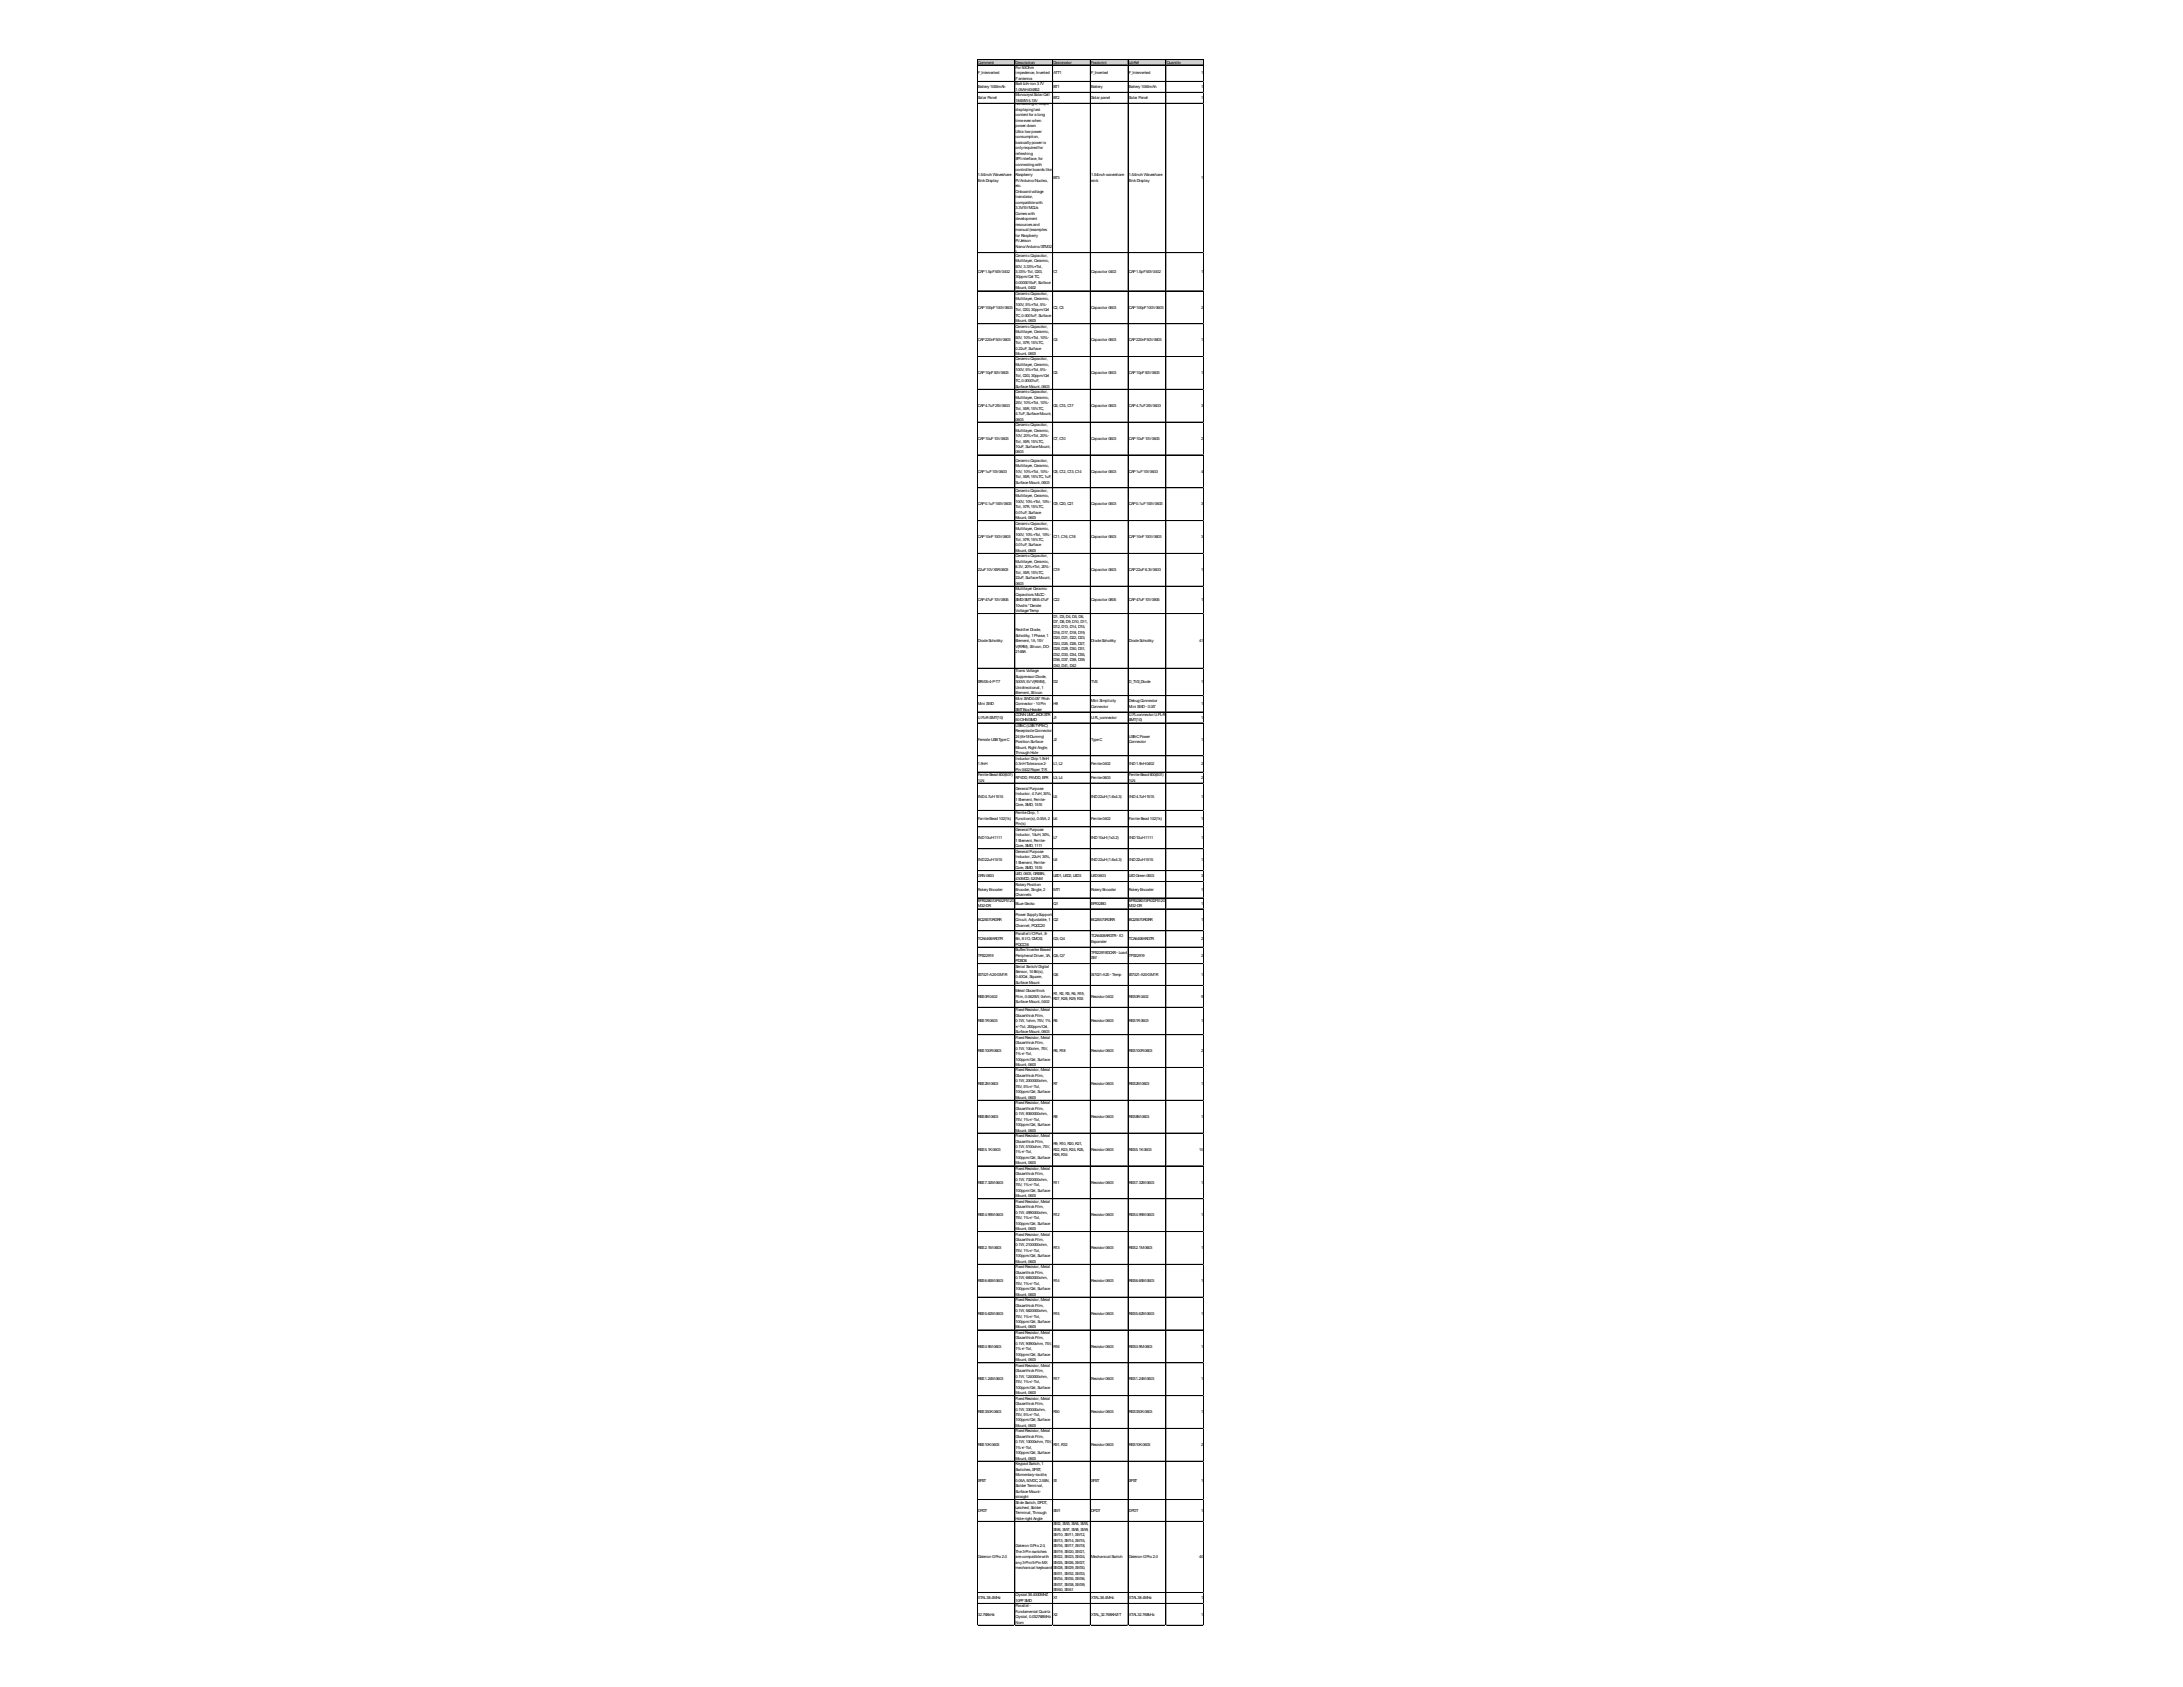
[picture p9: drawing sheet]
<svg xmlns="http://www.w3.org/2000/svg" width="279mm" height="216mm" viewBox="0 0 279 216" stroke-linecap="round" stroke-linejoin="round" font-family="sans-serif">
<defs><g id="words">
<g font-size=".5">
<text x="125.2" y="8.1">Comment</text>
<text x="125.2" y="9.5">F_Interverted</text>
<text x="125.2" y="11.3">Battery1000mAh</text>
<text x="130" y="8.1">Description</text>
<text x="130" y="8.8">For 50Ohm</text>
<text x="130" y="9.5">impedence, Inverted</text>
<text x="130" y="10.2">Fantenna</text>
<text x="130" y="10.9">Batt Lith-ion 3.7V</text>
<text x="130" y="11.6">1.05AH404852</text>
<text x="134.8" y="8.1">Designator</text>
<text x="134.8" y="9.5">ATT1</text>
<text x="134.8" y="11.3">BT1</text>
<text x="139.7" y="8.1">Footprint</text>
<text x="139.7" y="9.5">F_Inverted</text>
<text x="139.7" y="11.3">Battery</text>
<text x="144.5" y="8.1">LibRef</text>
<text x="144.5" y="9.5">F_Interverted</text>
<text x="144.5" y="11.3">Battery1000mAh</text>
<text x="149.3" y="8.1">Quantity</text>
<text x="153.7" y="9.5">1</text>
<text x="153.7" y="11.3">1</text>
<text x="125.2" y="12.7">Solar Panel</text>
<text x="130" y="12.3">Monocryst Solar Cell</text>
<text x="130" y="13">184MW4.15V</text>
<text x="130" y="13.5">No backlight, keeps</text>
<text x="130" y="14.2">displayinglast</text>
<text x="130" y="14.9">content for a long</text>
<text x="130" y="15.6">timeeven when</text>
<text x="130" y="16.3">power down</text>
<text x="130" y="17">Ultra lowpower</text>
<text x="130" y="17.7">consumption,</text>
<text x="134.8" y="12.7">BT2</text>
<text x="139.7" y="12.7">Solar panel</text>
<text x="144.5" y="12.7">Solar Panel</text>
<text x="153.7" y="12.7">1</text>
<text x="125.2" y="22.6">1.54inch Waveshare</text>
<text x="125.2" y="23.3">EinkDisplay</text>
<text x="130" y="18.4">basicallypower is</text>
<text x="130" y="19.1">onlyrequired for</text>
<text x="130" y="19.8">refreshing</text>
<text x="130" y="20.5">SPI interface, for</text>
<text x="130" y="21.2">connectingwith</text>
<text x="130" y="21.9">controller boardslike</text>
<text x="130" y="22.6">Raspberry</text>
<text x="130" y="23.3">Pi/Arduino/Nucleo,</text>
<text x="130" y="24">etc.</text>
<text x="134.8" y="22.9">BT3</text>
<text x="139.7" y="22.6">1.54inch waveshare</text>
<text x="139.7" y="23.3">eink</text>
<text x="144.5" y="22.6">1.54inch Waveshare</text>
<text x="144.5" y="23.3">EinkDisplay</text>
<text x="153.7" y="22.9">1</text>
<text x="130" y="24.7">Onboard voltage</text>
<text x="130" y="25.4">translator,</text>
<text x="130" y="26.1">compatiblewith</text>
<text x="130" y="26.8">3.3V/5VMCUs</text>
<text x="130" y="27.5">Comeswith</text>
<text x="130" y="28.2">development</text>
<text x="130" y="28.9">resourcesand</text>
<text x="130" y="29.6">manual (examples</text>
<text x="125.2" y="34.9">CAP1.5pF50V0402</text>
<text x="130" y="30.3">for Raspberry</text>
<text x="130" y="31">Pi/Jetson</text>
<text x="130" y="31.7">Nano/Arduino/STM32</text>
<text x="130" y="32.4">)</text>
<text x="130" y="32.8">CeramicCapacitor,</text>
<text x="130" y="33.5">Multilayer, Ceramic,</text>
<text x="130" y="34.2">50V, 3.33%+Tol,</text>
<text x="130" y="34.9">3.33%-Tol, C0G,</text>
<text x="130" y="35.6">30ppm/Cel TC,</text>
<text x="134.8" y="34.9">C1</text>
<text x="139.7" y="34.9">Capacitor 0402</text>
<text x="144.5" y="34.9">CAP1.5pF50V0402</text>
<text x="153.7" y="34.9">1</text>
<text x="125.2" y="39.5">CAP100pF100V0603</text>
<text x="130" y="36.3">0.0000015uF, Surface</text>
<text x="130" y="37">Mount, 0402</text>
<text x="130" y="37.7">CeramicCapacitor,</text>
<text x="130" y="38.4">Multilayer, Ceramic,</text>
<text x="130" y="39.1">100V, 5%+Tol, 5%-</text>
<text x="130" y="39.8">Tol, C0G, 30ppm/Cel</text>
<text x="130" y="40.5">TC, 0.0001uF, Surface</text>
<text x="130" y="41.2">Mount, 0603</text>
<text x="130" y="41.9">CeramicCapacitor,</text>
<text x="134.8" y="39.5">C2, C3</text>
<text x="139.7" y="39.5">Capacitor 0603</text>
<text x="144.5" y="39.5">CAP100pF100V0603</text>
<text x="153.7" y="39.5">2</text>
<text x="125.2" y="43.7">CAP220nF50V0603</text>
<text x="125.2" y="47.9">CAP10pF50V0603</text>
<text x="130" y="42.6">Multilayer, Ceramic,</text>
<text x="130" y="43.3">50V, 10%+Tol, 10%-</text>
<text x="130" y="44">Tol, X7R, 15%TC,</text>
<text x="130" y="44.7">0.22uF, Surface</text>
<text x="130" y="45.4">Mount, 0603</text>
<text x="130" y="46.1">CeramicCapacitor,</text>
<text x="130" y="46.8">Multilayer, Ceramic,</text>
<text x="130" y="47.5">100V, 5%+Tol, 5%-</text>
<text x="134.8" y="43.7">C4</text>
<text x="134.8" y="47.9">C5</text>
<text x="139.7" y="43.7">Capacitor 0603</text>
<text x="139.7" y="47.9">Capacitor 0603</text>
<text x="144.5" y="43.7">CAP220nF50V0603</text>
<text x="144.5" y="47.9">CAP10pF50V0603</text>
<text x="153.7" y="43.7">1</text>
<text x="153.7" y="47.9">1</text>
<text x="125.2" y="52.1">CAP4.7uF25V0603</text>
<text x="130" y="48.2">Tol, C0G, 30ppm/Cel</text>
<text x="130" y="48.9">TC, 0.00001uF,</text>
<text x="130" y="49.6">SurfaceMount, 0603</text>
<text x="130" y="50.3">CeramicCapacitor,</text>
<text x="130" y="51">Multilayer, Ceramic,</text>
<text x="130" y="51.7">25V, 10%+Tol, 10%-</text>
<text x="130" y="52.4">Tol, X5R, 15%TC,</text>
<text x="130" y="53.1">4.7uF, SurfaceMount,</text>
<text x="130" y="53.8">0603</text>
<text x="134.8" y="52.1">C6, C15, C17</text>
<text x="139.7" y="52.1">Capacitor 0603</text>
<text x="144.5" y="52.1">CAP4.7uF25V0603</text>
<text x="153.7" y="52.1">3</text>
<text x="125.2" y="56.3">CAP10uF10V0603</text>
<text x="130" y="54.5">CeramicCapacitor,</text>
<text x="130" y="55.2">Multilayer, Ceramic,</text>
<text x="130" y="55.9">10V, 20%+Tol, 20%-</text>
<text x="130" y="56.6">Tol, X5R, 15%TC,</text>
<text x="130" y="57.3">10uF, SurfaceMount,</text>
<text x="130" y="58">0603</text>
<text x="130" y="59.1">CeramicCapacitor,</text>
<text x="130" y="59.8">Multilayer, Ceramic,</text>
<text x="134.8" y="56.3">C7, C10</text>
<text x="139.7" y="56.3">Capacitor 0603</text>
<text x="144.5" y="56.3">CAP10uF10V0603</text>
<text x="153.7" y="56.3">2</text>
<text x="125.2" y="60.5">CAP1uF10V0603</text>
<text x="125.2" y="64.7">CAP0.1uF100V0603</text>
<text x="130" y="60.5">10V, 10%+Tol, 10%-</text>
<text x="130" y="61.2">Tol, X5R, 15%TC, 1uF,</text>
<text x="130" y="61.9">SurfaceMount, 0603</text>
<text x="130" y="62.9">CeramicCapacitor,</text>
<text x="130" y="63.6">Multilayer, Ceramic,</text>
<text x="130" y="64.3">100V, 10%+Tol, 10%-</text>
<text x="130" y="65">Tol, X7R, 15%TC,</text>
<text x="130" y="65.7">0.01uF, Surface</text>
<text x="134.8" y="60.5">C8, C12, C13, C14</text>
<text x="134.8" y="64.7">C9, C20, C21</text>
<text x="139.7" y="60.5">Capacitor 0603</text>
<text x="139.7" y="64.7">Capacitor 0603</text>
<text x="144.5" y="60.5">CAP1uF10V0603</text>
<text x="144.5" y="64.7">CAP0.1uF100V0603</text>
<text x="153.7" y="60.5">4</text>
<text x="153.7" y="64.7">3</text>
<text x="125.2" y="68.9">CAP10nF100V0603</text>
<text x="130" y="66.4">Mount, 0603</text>
<text x="130" y="67.1">CeramicCapacitor,</text>
<text x="130" y="67.8">Multilayer, Ceramic,</text>
<text x="130" y="68.5">100V, 10%+Tol, 10%-</text>
<text x="130" y="69.2">Tol, X7R, 15%TC,</text>
<text x="130" y="69.9">0.01uF, Surface</text>
<text x="130" y="70.6">Mount, 0603</text>
<text x="130" y="71.3">CeramicCapacitor,</text>
<text x="134.8" y="68.9">C11, C16, C18</text>
<text x="139.7" y="68.9">Capacitor 0603</text>
<text x="144.5" y="68.9">CAP10nF100V0603</text>
<text x="153.7" y="68.9">3</text>
<text x="125.2" y="73.1">22uF10VX5R0603</text>
<text x="125.2" y="76.9">CAP47uF10V0805</text>
<text x="130" y="72">Multilayer, Ceramic,</text>
<text x="130" y="72.7">6.3V, 20%+Tol, 20%-</text>
<text x="130" y="73.4">Tol, X5R, 15%TC,</text>
<text x="130" y="74.1">22uF, SurfaceMount,</text>
<text x="130" y="74.8">0603</text>
<text x="130" y="75.5">Multilayer Ceramic</text>
<text x="130" y="76.2">Capacitors MLCC-</text>
<text x="130" y="76.9">SMD/SMT080547uF</text>
<text x="130" y="77.6">10volts*Derate</text>
<text x="134.8" y="73.1">C19</text>
<text x="134.8" y="76.9">C22</text>
<text x="139.7" y="73.1">Capacitor 0603</text>
<text x="139.7" y="76.9">Capacitor 0805</text>
<text x="144.5" y="73.1">CAP22uF6.3V0603</text>
<text x="144.5" y="76.9">CAP47uF10V0805</text>
<text x="153.7" y="73.1">1</text>
<text x="153.7" y="76.9">1</text>
<text x="125.2" y="82.2">DiodeSchottky</text>
<text x="130" y="78.3">Voltage/Temp</text>
<text x="130" y="80.8">Rectifier Diode,</text>
<text x="130" y="81.5">Schottky, 1Phase, 1</text>
<text x="130" y="82.2">Element, 1A, 15V</text>
<text x="130" y="82.9">V(RRM), Silicon, DO-</text>
<text x="130" y="83.6">214BA</text>
<text x="134.8" y="79">D1, D3, D4, D5, D6,</text>
<text x="134.8" y="79.7">D7, D8, D9, D10, D11,</text>
<text x="134.8" y="80.4">D12, D13, D14, D15,</text>
<text x="134.8" y="81.1">D16, D17, D18, D19,</text>
<text x="134.8" y="81.8">D20, D21, D22, D23,</text>
<text x="134.8" y="82.5">D24, D25, D26, D27,</text>
<text x="134.8" y="83.2">D28, D29, D30, D31,</text>
<text x="134.8" y="83.9">D32, D33, D34, D35,</text>
<text x="139.7" y="82.2">DiodeSchottky</text>
<text x="144.5" y="82.2">DiodeSchottky</text>
<text x="153.5" y="82.2">41</text>
<text x="125.2" y="87.4">SRV05-4-P-T7</text>
<text x="130" y="86">TransVoltage</text>
<text x="130" y="86.7">Suppressor Diode,</text>
<text x="130" y="87.4">300W, 5VV(RWM),</text>
<text x="130" y="88.1">Unidirectional, 1</text>
<text x="130" y="88.8">Element, Silicon</text>
<text x="130" y="89.5">Mini SWD0.05&quot; Pitch</text>
<text x="134.8" y="84.6">D36, D37, D38, D39,</text>
<text x="134.8" y="85.3">D40, D41, D42</text>
<text x="134.8" y="87.4">D2</text>
<text x="139.7" y="87.4">TVS</text>
<text x="139.7" y="89.9">Mini Simplicity</text>
<text x="144.5" y="87.4">D_TVS_Diode</text>
<text x="144.5" y="89.9">DebugConnector</text>
<text x="153.7" y="87.4">1</text>
<text x="125.2" y="90.2">Mini SWD</text>
<text x="125.2" y="92">U.FL-R-SMT(10)</text>
<text x="125.2" y="94.8">FemaleUSBTypeC</text>
<text x="130" y="90.2">Connector - 10Pin</text>
<text x="130" y="90.9">SMTBoxHeader</text>
<text x="130" y="91.6">CONNUMCJACKSTR</text>
<text x="130" y="92.3">50OHMSMD</text>
<text x="130" y="93">USB-C(USBTYPE-C)</text>
<text x="130" y="93.7">ReceptacleConnector</text>
<text x="130" y="94.4">24(6+18Dummy)</text>
<text x="130" y="95.1">Position Surface</text>
<text x="130" y="95.8">Mount, Right Angle;</text>
<text x="134.8" y="90.2">H9</text>
<text x="134.8" y="92">J1</text>
<text x="134.8" y="94.8">J2</text>
<text x="139.7" y="90.6">Connector</text>
<text x="139.7" y="92">U.FL_connector</text>
<text x="139.7" y="94.8">TypeC</text>
<text x="144.5" y="90.6">Mini SWD- 0.05&quot;</text>
<text x="144.5" y="91.6">U.FLconnector U.FL-R-</text>
<text x="144.5" y="92.3">SMT(10)</text>
<text x="144.5" y="94.4">USB-CPower</text>
<text x="144.5" y="95.1">Connector</text>
<text x="153.7" y="90.2">1</text>
<text x="153.7" y="92">1</text>
<text x="153.7" y="94.8">1</text>
<text x="125.2" y="97.9">1.9nH</text>
<text x="125.2" y="99.3">FerriteBead 600(601)</text>
<text x="125.2" y="100">1LN</text>
<text x="130" y="96.5">Through Hole</text>
<text x="130" y="97.2">Inductor Chip 1.9nH</text>
<text x="130" y="97.9">0.3nHTolerance2-</text>
<text x="130" y="98.6">Pin 0402Paper T/R</text>
<text x="130" y="99.7">RFVDD, PAVDD, EFR</text>
<text x="130" y="101.1">General Purpose</text>
<text x="130" y="101.8">Inductor, 4.7uH, 30%,</text>
<text x="134.8" y="97.9">L1, L2</text>
<text x="134.8" y="99.7">L3, L4</text>
<text x="139.7" y="97.9">Ferrite0402</text>
<text x="139.7" y="99.7">Ferrite0603</text>
<text x="144.5" y="97.9">IND1.9nH0402</text>
<text x="144.5" y="99.3">FerriteBead 600(601)</text>
<text x="144.5" y="100">1LN</text>
<text x="153.7" y="97.9">2</text>
<text x="153.7" y="99.7">2</text>
<text x="125.2" y="102.1">IND4.7uH1515</text>
<text x="125.2" y="104.9">FarriteBead 102(1k)</text>
<text x="125.2" y="107.4">IND10uH1111</text>
<text x="130" y="102.5">1Element, Ferrite-</text>
<text x="130" y="103.2">Core, SMD, 1515</text>
<text x="130" y="104.2">FerriteChip, 1</text>
<text x="130" y="104.9">Function(s), 0.05A, 2</text>
<text x="130" y="105.6">Pin(s)</text>
<text x="130" y="106.3">General Purpose</text>
<text x="130" y="107">Inductor, 10uH, 30%,</text>
<text x="130" y="107.7">1Element, Ferrite-</text>
<text x="134.8" y="102.1">L5</text>
<text x="134.8" y="104.9">L6</text>
<text x="134.8" y="107.4">L7</text>
<text x="139.7" y="102.1">IND22uH(1.6x4.3)</text>
<text x="139.7" y="104.9">Ferrite0402</text>
<text x="139.7" y="107.4">IND10uH(1x3.2)</text>
<text x="144.5" y="102.1">IND4.7uH1515</text>
<text x="144.5" y="104.9">FarriteBead 102(1k)</text>
<text x="144.5" y="107.4">IND10uH1111</text>
<text x="153.7" y="102.1">1</text>
<text x="153.7" y="104.9">1</text>
<text x="153.7" y="107.4">1</text>
<text x="125.2" y="110.2">IND22uH1515</text>
<text x="125.2" y="112.3">GRN0603</text>
<text x="130" y="108.4">Core, SMD, 1111</text>
<text x="130" y="109.1">General Purpose</text>
<text x="130" y="109.8">Inductor, 22uH, 30%,</text>
<text x="130" y="110.5">1Element, Ferrite-</text>
<text x="130" y="111.2">Core, SMD, 1515</text>
<text x="130" y="111.9">LED, 0603, GREEN,</text>
<text x="130" y="112.6">430MCD, 520NM</text>
<text x="130" y="113.3">RotaryPosition</text>
<text x="134.8" y="110.2">L8</text>
<text x="134.8" y="112.3">LED1, LED2, LED3</text>
<text x="139.7" y="110.2">IND22uH(1.6x4.3)</text>
<text x="139.7" y="112.3">LED0603</text>
<text x="144.5" y="110.2">IND22uH1515</text>
<text x="144.5" y="112.3">LEDGreen 0603</text>
<text x="153.7" y="110.2">1</text>
<text x="153.7" y="112.3">3</text>
<text x="125.2" y="114">RoteryEncoder</text>
<text x="125.2" y="115.4">EFR32BG13P632F512G</text>
<text x="125.2" y="116.1">M32-DR</text>
<text x="125.2" y="117.9">BQ25570RGRR</text>
<text x="130" y="114">Encoder, Single, 2</text>
<text x="130" y="114.7">Channels</text>
<text x="130" y="115.8">BLueGecko</text>
<text x="130" y="117.2">Power SupplySupport</text>
<text x="130" y="117.9">Circuit, Adjustable, 1</text>
<text x="130" y="118.6">Channel, PQCC20</text>
<text x="130" y="119.6">Parallel I/OPort, 8-</text>
<text x="134.8" y="114">MT1</text>
<text x="134.8" y="115.8">Q1</text>
<text x="134.8" y="117.9">Q2</text>
<text x="139.7" y="114">RoteryEncoder</text>
<text x="139.7" y="115.8">EFR32BG</text>
<text x="139.7" y="117.9">BQ25570RGRR</text>
<text x="139.7" y="120">TCA6408ARGTR- IO</text>
<text x="144.5" y="114">RoteryEncoder</text>
<text x="144.5" y="115.4">EFR32BG13P632F512G</text>
<text x="144.5" y="116.1">M32-DR</text>
<text x="144.5" y="117.9">BQ25570RGRR</text>
<text x="153.7" y="114">1</text>
<text x="153.7" y="115.8">1</text>
<text x="153.7" y="117.9">1</text>
<text x="125.2" y="120.3">TCA6408ARGTR</text>
<text x="125.2" y="122.4">TPS22919</text>
<text x="125.2" y="124.9">SI7021-A20-GM1R</text>
<text x="130" y="120.3">Bit, 8I/O, CMOS,</text>
<text x="130" y="121">PQCC16</text>
<text x="130" y="121.7">Buffer/Inverter Based</text>
<text x="130" y="122.4">Peripheral Driver, 3A,</text>
<text x="130" y="123.1">PDSO6</text>
<text x="130" y="123.8">Serial Switch/Digital</text>
<text x="130" y="124.5">Sensor, 14Bit(s),</text>
<text x="130" y="125.2">0.40Cel, Square,</text>
<text x="130" y="125.9">SurfaceMount</text>
<text x="134.8" y="120.3">Q3, Q4</text>
<text x="134.8" y="122.4">Q5, Q7</text>
<text x="134.8" y="124.9">Q6</text>
<text x="139.7" y="120.7">Expander</text>
<text x="139.7" y="122.1">TPS22919DCKR- Load</text>
<text x="139.7" y="122.8">SW</text>
<text x="139.7" y="124.9">Si7021-A20- Temp</text>
<text x="144.5" y="120.3">TCA6408ARGTR</text>
<text x="144.5" y="122.4">TPS22919</text>
<text x="144.5" y="124.9">SI7021-A20-GM1R</text>
<text x="153.7" y="120.3">2</text>
<text x="153.7" y="122.4">2</text>
<text x="153.7" y="124.9">1</text>
<text x="125.2" y="127.7">RES0R0402</text>
<text x="125.2" y="130.8">RES1R0603</text>
<text x="130" y="127">Metal Glaze/thick</text>
<text x="130" y="127.7">Film, 0.0625W, 0ohm,</text>
<text x="130" y="128.4">SurfaceMount, 0402</text>
<text x="130" y="129.4">Fixed Resistor, Metal</text>
<text x="130" y="130.1">Glaze/thickFilm,</text>
<text x="130" y="130.8">0.1W, 1ohm, 75V, 1%</text>
<text x="130" y="131.5">+/-Tol, 200ppm/Cel,</text>
<text x="134.8" y="127.3">R1, R2, R3, R4, R19,</text>
<text x="134.8" y="128">R27, R28, R29, R33</text>
<text x="134.8" y="130.8">R5</text>
<text x="139.7" y="127.7">Resistor 0402</text>
<text x="139.7" y="130.8">Resistor 0603</text>
<text x="144.5" y="127.7">RES0R0402</text>
<text x="144.5" y="130.8">RES1R0603</text>
<text x="153.7" y="127.7">9</text>
<text x="153.7" y="130.8">1</text>
<text x="125.2" y="134.7">RES100R0603</text>
<text x="130" y="132.2">SurfaceMount, 0603</text>
<text x="130" y="132.9">Fixed Resistor, Metal</text>
<text x="130" y="133.6">Glaze/thickFilm,</text>
<text x="130" y="134.3">0.1W, 100ohm, 75V,</text>
<text x="130" y="135">1%+/-Tol,</text>
<text x="130" y="135.7">100ppm/Cel, Surface</text>
<text x="130" y="136.4">Mount, 0603</text>
<text x="130" y="137.1">Fixed Resistor, Metal</text>
<text x="130" y="137.8">Glaze/thickFilm,</text>
<text x="134.8" y="134.7">R6, R18</text>
<text x="139.7" y="134.7">Resistor 0603</text>
<text x="144.5" y="134.7">RES100R0603</text>
<text x="153.7" y="134.7">2</text>
<text x="125.2" y="138.9">RES2M0603</text>
<text x="125.2" y="143.1">RES8M0603</text>
<text x="130" y="138.5">0.1W, 2000000ohm,</text>
<text x="130" y="139.2">75V, 5%+/-Tol,</text>
<text x="130" y="139.9">100ppm/Cel, Surface</text>
<text x="130" y="140.6">Mount, 0603</text>
<text x="130" y="141.3">Fixed Resistor, Metal</text>
<text x="130" y="142">Glaze/thickFilm,</text>
<text x="130" y="142.7">0.1W, 8060000ohm,</text>
<text x="130" y="143.4">75V, 1%+/-Tol,</text>
<text x="134.8" y="138.9">R7</text>
<text x="134.8" y="143.1">R8</text>
<text x="139.7" y="138.9">Resistor 0603</text>
<text x="139.7" y="143.1">Resistor 0603</text>
<text x="144.5" y="138.9">RES2M0603</text>
<text x="144.5" y="143.1">RES8M0603</text>
<text x="153.7" y="138.9">1</text>
<text x="153.7" y="143.1">1</text>
<text x="125.2" y="147.3">RES5.1K0603</text>
<text x="130" y="144.1">100ppm/Cel, Surface</text>
<text x="130" y="144.8">Mount, 0603</text>
<text x="130" y="145.5">Fixed Resistor, Metal</text>
<text x="130" y="146.2">Glaze/thickFilm,</text>
<text x="130" y="146.9">0.1W, 5100ohm, 75V,</text>
<text x="130" y="147.6">1%+/-Tol,</text>
<text x="130" y="148.3">100ppm/Cel, Surface</text>
<text x="130" y="149">Mount, 0603</text>
<text x="130" y="149.7">Fixed Resistor, Metal</text>
<text x="134.8" y="146.6">R9, R10, R20, R21,</text>
<text x="134.8" y="147.3">R22, R23, R24, R25,</text>
<text x="134.8" y="148">R26, R34</text>
<text x="139.7" y="147.3">Resistor 0603</text>
<text x="144.5" y="147.3">RES5.1K0603</text>
<text x="153.5" y="147.3">10</text>
<text x="125.2" y="151.5">RES7.32M0603</text>
<text x="125.2" y="155.7">RES4.99M0603</text>
<text x="130" y="150.4">Glaze/thickFilm,</text>
<text x="130" y="151.1">0.1W, 7320000ohm,</text>
<text x="130" y="151.8">75V, 1%+/-Tol,</text>
<text x="130" y="152.5">100ppm/Cel, Surface</text>
<text x="130" y="153.2">Mount, 0603</text>
<text x="130" y="153.9">Fixed Resistor, Metal</text>
<text x="130" y="154.6">Glaze/thickFilm,</text>
<text x="130" y="155.3">0.1W, 4990000ohm,</text>
<text x="134.8" y="151.5">R11</text>
<text x="134.8" y="155.7">R12</text>
<text x="139.7" y="151.5">Resistor 0603</text>
<text x="139.7" y="155.7">Resistor 0603</text>
<text x="144.5" y="151.5">RES7.32M0603</text>
<text x="144.5" y="155.7">RES4.99M0603</text>
<text x="153.7" y="151.5">1</text>
<text x="153.7" y="155.7">1</text>
<text x="125.2" y="159.9">RES2.1M0603</text>
<text x="130" y="156">75V, 1%+/-Tol,</text>
<text x="130" y="156.7">100ppm/Cel, Surface</text>
<text x="130" y="157.4">Mount, 0603</text>
<text x="130" y="158.1">Fixed Resistor, Metal</text>
<text x="130" y="158.8">Glaze/thickFilm,</text>
<text x="130" y="159.5">0.1W, 2100000ohm,</text>
<text x="130" y="160.2">75V, 1%+/-Tol,</text>
<text x="130" y="160.9">100ppm/Cel, Surface</text>
<text x="130" y="161.6">Mount, 0603</text>
<text x="134.8" y="159.9">R13</text>
<text x="139.7" y="159.9">Resistor 0603</text>
<text x="144.5" y="159.9">RES2.1M0603</text>
<text x="153.7" y="159.9">1</text>
<text x="125.2" y="164.1">RES6.65M0603</text>
<text x="130" y="162.3">Fixed Resistor, Metal</text>
<text x="130" y="163">Glaze/thickFilm,</text>
<text x="130" y="163.7">0.1W, 6650000ohm,</text>
<text x="130" y="164.4">75V, 1%+/-Tol,</text>
<text x="130" y="165.1">100ppm/Cel, Surface</text>
<text x="130" y="165.8">Mount, 0603</text>
<text x="130" y="166.5">Fixed Resistor, Metal</text>
<text x="130" y="167.2">Glaze/thickFilm,</text>
<text x="130" y="167.9">0.1W, 5620000ohm,</text>
<text x="134.8" y="164.1">R14</text>
<text x="139.7" y="164.1">Resistor 0603</text>
<text x="144.5" y="164.1">RES6.65M0603</text>
<text x="153.7" y="164.1">1</text>
<text x="125.2" y="168.3">RES5.62M0603</text>
<text x="125.2" y="172.5">RES0.9M0603</text>
<text x="130" y="168.6">75V, 1%+/-Tol,</text>
<text x="130" y="169.3">100ppm/Cel, Surface</text>
<text x="130" y="170">Mount, 0603</text>
<text x="130" y="170.7">Fixed Resistor, Metal</text>
<text x="130" y="171.4">Glaze/thickFilm,</text>
<text x="130" y="172.1">0.1W, 90900ohm, 75V,</text>
<text x="130" y="172.8">1%+/-Tol,</text>
<text x="130" y="173.5">100ppm/Cel, Surface</text>
<text x="134.8" y="168.3">R15</text>
<text x="134.8" y="172.5">R16</text>
<text x="139.7" y="168.3">Resistor 0603</text>
<text x="139.7" y="172.5">Resistor 0603</text>
<text x="144.5" y="168.3">RES5.62M0603</text>
<text x="144.5" y="172.5">RES0.9M0603</text>
<text x="153.7" y="168.3">1</text>
<text x="153.7" y="172.5">1</text>
<text x="125.2" y="176.7">RES1.24M0603</text>
<text x="130" y="174.2">Mount, 0603</text>
<text x="130" y="174.9">Fixed Resistor, Metal</text>
<text x="130" y="175.6">Glaze/thickFilm,</text>
<text x="130" y="176.3">0.1W, 1240000ohm,</text>
<text x="130" y="177">75V, 1%+/-Tol,</text>
<text x="130" y="177.7">100ppm/Cel, Surface</text>
<text x="130" y="178.4">Mount, 0603</text>
<text x="130" y="179.1">Fixed Resistor, Metal</text>
<text x="130" y="179.8">Glaze/thickFilm,</text>
<text x="134.8" y="176.7">R17</text>
<text x="139.7" y="176.7">Resistor 0603</text>
<text x="144.5" y="176.7">RES1.24M0603</text>
<text x="153.7" y="176.7">1</text>
<text x="125.2" y="180.9">RES330K0603</text>
<text x="125.2" y="185.1">RES10K0603</text>
<text x="130" y="180.5">0.1W, 330000ohm,</text>
<text x="130" y="181.2">75V, 5%+/-Tol,</text>
<text x="130" y="181.9">100ppm/Cel, Surface</text>
<text x="130" y="182.6">Mount, 0603</text>
<text x="130" y="183.3">Fixed Resistor, Metal</text>
<text x="130" y="184">Glaze/thickFilm,</text>
<text x="130" y="184.7">0.1W, 10000ohm, 75V,</text>
<text x="130" y="185.4">1%+/-Tol,</text>
<text x="134.8" y="180.9">R30</text>
<text x="134.8" y="185.1">R31, R32</text>
<text x="139.7" y="180.9">Resistor 0603</text>
<text x="139.7" y="185.1">Resistor 0603</text>
<text x="144.5" y="180.9">RES330K0603</text>
<text x="144.5" y="185.1">RES10K0603</text>
<text x="153.7" y="180.9">1</text>
<text x="153.7" y="185.1">2</text>
<text x="125.2" y="189.6">SPST</text>
<text x="130" y="186.1">100ppm/Cel, Surface</text>
<text x="130" y="186.8">Mount, 0603</text>
<text x="130" y="187.5">Keypad Switch, 1</text>
<text x="130" y="188.2">Switches, SPST,</text>
<text x="130" y="188.9">Momentary-tactile,</text>
<text x="130" y="189.6">0.05A, 50VDC, 2.55N,</text>
<text x="130" y="190.3">Solder Terminal,</text>
<text x="130" y="191">SurfaceMount-</text>
<text x="130" y="191.7">straight</text>
<text x="134.8" y="189.6">S1</text>
<text x="139.7" y="189.6">SPST</text>
<text x="144.5" y="189.6">SPST</text>
<text x="153.7" y="189.6">1</text>
<text x="125.2" y="193.5">DPDT</text>
<text x="130" y="192.4">SlideSwitch, DPDT,</text>
<text x="130" y="193.1">Latched, Solder</text>
<text x="130" y="193.8">Terminal, Through</text>
<text x="130" y="194.5">Hole-right Angle</text>
<text x="134.8" y="193.5">SW1</text>
<text x="134.8" y="195.2">SW2, SW3, SW4, SW5,</text>
<text x="134.8" y="195.9">SW6, SW7, SW8, SW9,</text>
<text x="134.8" y="196.6">SW10, SW11, SW12,</text>
<text x="134.8" y="197.3">SW13, SW14, SW15,</text>
<text x="139.7" y="193.5">DPDT</text>
<text x="144.5" y="193.5">DPDT</text>
<text x="153.7" y="193.5">1</text>
<text x="125.2" y="199.4">Gateron GPro 2.0</text>
<text x="130" y="198">Gateron GPro 2.0,</text>
<text x="130" y="198.7">The3-Pin switches</text>
<text x="130" y="199.4">arecompatiblewith</text>
<text x="130" y="200.1">any3-Pin/5-Pin MX</text>
<text x="130" y="200.8">mechanical keyboard</text>
<text x="134.8" y="198">SW16, SW17, SW18,</text>
<text x="134.8" y="198.7">SW19, SW20, SW21,</text>
<text x="134.8" y="199.4">SW22, SW23, SW24,</text>
<text x="134.8" y="200.1">SW25, SW26, SW27,</text>
<text x="134.8" y="200.8">SW28, SW29, SW30,</text>
<text x="134.8" y="201.5">SW31, SW32, SW33,</text>
<text x="134.8" y="202.2">SW34, SW35, SW36,</text>
<text x="134.8" y="202.9">SW37, SW38, SW39,</text>
<text x="134.8" y="203.6">SW40, SW41</text>
<text x="139.7" y="199.4">Mechanical Switch</text>
<text x="144.5" y="199.4">Gateron GPro 2.0</text>
<text x="153.5" y="199.4">40</text>
<text x="125.2" y="204.7">XTAL38.4MHz</text>
<text x="125.2" y="206.8">32.768kHz</text>
<text x="130" y="204.3">Crystal 38.4000MHZ</text>
<text x="130" y="205">10PFSMD</text>
<text x="130" y="205.7">Parallel -</text>
<text x="130" y="206.4">Fundamental Quartz</text>
<text x="130" y="207.1">Crystal, 0.032768MHz</text>
<text x="130" y="207.8">Nom</text>
<text x="134.8" y="204.7">X1</text>
<text x="134.8" y="206.8">X2</text>
<text x="139.7" y="204.7">XTAL38.4MHz</text>
<text x="139.7" y="206.8">XTAL_32.768KHZ-T</text>
<text x="144.5" y="204.7">XTAL38.4MHz</text>
<text x="144.5" y="206.8">XTAL32.768kHz</text>
<text x="153.7" y="204.7">1</text>
<text x="153.7" y="206.8">1</text>
</g>
</g></defs>
<path d="M125.1 7.6h29v.8h-29z" fill="#d3d3d3"/>
<g fill="none" stroke="#000" stroke-width=".13">
<path d="M125.1 7.6v200.4M125.1 7.6h29M125.1 8.3h29M125.1 10.4h29M125.1 11.8h29M125.1 13.2h29M129.9 7.7v200.3M134.7 7.7v200.3M139.6 7.7v200.3M144.4 7.7v200.3M149.2 7.7v200.3M154 7.7v200.3"/>
<path d="M154.1 7.7v200.3M154.1 7.6h-29v200.4M125.1 32.3h29M125.1 37.2h29M125.1 41.4h29M125.1 45.6h29M125.1 49.8h29M125.1 54h29M125.1 58.2h29M125.1 62.4h29M125.1 66.6h29M125.1 70.8h29"/>
<path d="M125.1 75h29M125.1 78.5h29M125.1 85.5h29M125.1 89h29M125.1 91.1h29M125.1 92.5h29M125.1 96.7h29M125.1 98.8h29M125.1 100.2h29M125.1 103.7h29M125.1 105.8h29M125.1 108.6h29"/>
<path d="M125.1 111.4h29M125.1 112.8h29M125.1 114.9h29M125.1 116.3h29M125.1 119.1h29M125.1 121.2h29M125.1 123.3h29M125.1 126.1h29M125.1 128.9h29M125.1 132.4h29M125.1 136.6h29M125.1 140.8h29"/>
<path d="M125.1 145h29M125.1 149.2h29M125.1 153.4h29M125.1 157.6h29M125.1 161.8h29M125.1 166h29M125.1 170.2h29M125.1 174.4h29M125.1 178.6h29M125.1 182.8h29M125.1 187h29M125.1 191.9h29"/>
<path d="M125.1 194.7h29M125.1 203.8h29M125.1 205.2h29M125.1 208h29"/>
</g>
<path d="M125.1 208v.1" fill="none" stroke="#e0e0e0" stroke-width=".13"/>
<path d="M129.9 208v.1" fill="none" stroke="#e0e0e0" stroke-width=".13"/>
<path d="M134.7 208v.1" fill="none" stroke="#e0e0e0" stroke-width=".13"/>
<path d="M139.6 208v.1" fill="none" stroke="#e0e0e0" stroke-width=".13"/>
<path d="M144.4 208v.1" fill="none" stroke="#e0e0e0" stroke-width=".13"/>
<path d="M149.2 208v.1" fill="none" stroke="#e0e0e0" stroke-width=".13"/>
<path d="M154 208v.1" fill="none" stroke="#e0e0e0" stroke-width=".13"/>
<path d="M154.1 10.4h.1" fill="none" stroke="#e0e0e0" stroke-width=".13"/>
<path d="M154.1 11.8h.1" fill="none" stroke="#e0e0e0" stroke-width=".13"/>
<path d="M154.1 13.2h.1" fill="none" stroke="#e0e0e0" stroke-width=".13"/>
<path d="M154.1 32.3h.1" fill="none" stroke="#e0e0e0" stroke-width=".13"/>
<path d="M154.1 37.2h.1" fill="none" stroke="#e0e0e0" stroke-width=".13"/>
<path d="M154.1 41.4h.1" fill="none" stroke="#e0e0e0" stroke-width=".13"/>
<path d="M154.1 45.6h.1" fill="none" stroke="#e0e0e0" stroke-width=".13"/>
<path d="M154.1 49.8h.1" fill="none" stroke="#e0e0e0" stroke-width=".13"/>
<path d="M154.1 54h.1" fill="none" stroke="#e0e0e0" stroke-width=".13"/>
<path d="M154.1 58.2h.1" fill="none" stroke="#e0e0e0" stroke-width=".13"/>
<path d="M154.1 62.4h.1" fill="none" stroke="#e0e0e0" stroke-width=".13"/>
<path d="M154.1 66.6h.1" fill="none" stroke="#e0e0e0" stroke-width=".13"/>
<path d="M154.1 70.8h.1" fill="none" stroke="#e0e0e0" stroke-width=".13"/>
<path d="M154.1 75h.1" fill="none" stroke="#e0e0e0" stroke-width=".13"/>
<path d="M154.1 78.5h.1" fill="none" stroke="#e0e0e0" stroke-width=".13"/>
<path d="M154.1 85.5h.1" fill="none" stroke="#e0e0e0" stroke-width=".13"/>
<path d="M154.1 89h.1" fill="none" stroke="#e0e0e0" stroke-width=".13"/>
<path d="M154.1 91.1h.1" fill="none" stroke="#e0e0e0" stroke-width=".13"/>
<path d="M154.1 92.5h.1" fill="none" stroke="#e0e0e0" stroke-width=".13"/>
<path d="M154.1 96.7h.1" fill="none" stroke="#e0e0e0" stroke-width=".13"/>
<path d="M154.1 98.8h.1" fill="none" stroke="#e0e0e0" stroke-width=".13"/>
<path d="M154.1 100.2h.1" fill="none" stroke="#e0e0e0" stroke-width=".13"/>
<path d="M154.1 103.7h.1" fill="none" stroke="#e0e0e0" stroke-width=".13"/>
<path d="M154.1 105.8h.1" fill="none" stroke="#e0e0e0" stroke-width=".13"/>
<path d="M154.1 108.6h.1" fill="none" stroke="#e0e0e0" stroke-width=".13"/>
<path d="M154.1 111.4h.1" fill="none" stroke="#e0e0e0" stroke-width=".13"/>
<path d="M154.1 112.8h.1" fill="none" stroke="#e0e0e0" stroke-width=".13"/>
<path d="M154.1 114.9h.1" fill="none" stroke="#e0e0e0" stroke-width=".13"/>
<path d="M154.1 116.3h.1" fill="none" stroke="#e0e0e0" stroke-width=".13"/>
<path d="M154.1 119.1h.1" fill="none" stroke="#e0e0e0" stroke-width=".13"/>
<path d="M154.1 121.2h.1" fill="none" stroke="#e0e0e0" stroke-width=".13"/>
<path d="M154.1 123.3h.1" fill="none" stroke="#e0e0e0" stroke-width=".13"/>
<path d="M154.1 126.1h.1" fill="none" stroke="#e0e0e0" stroke-width=".13"/>
<path d="M154.1 128.9h.1" fill="none" stroke="#e0e0e0" stroke-width=".13"/>
<path d="M154.1 132.4h.1" fill="none" stroke="#e0e0e0" stroke-width=".13"/>
<path d="M154.1 136.6h.1" fill="none" stroke="#e0e0e0" stroke-width=".13"/>
<path d="M154.1 140.8h.1" fill="none" stroke="#e0e0e0" stroke-width=".13"/>
<path d="M154.1 145h.1" fill="none" stroke="#e0e0e0" stroke-width=".13"/>
<path d="M154.1 149.2h.1" fill="none" stroke="#e0e0e0" stroke-width=".13"/>
<path d="M154.1 153.4h.1" fill="none" stroke="#e0e0e0" stroke-width=".13"/>
<path d="M154.1 157.6h.1" fill="none" stroke="#e0e0e0" stroke-width=".13"/>
<path d="M154.1 161.8h.1" fill="none" stroke="#e0e0e0" stroke-width=".13"/>
<path d="M154.1 166h.1" fill="none" stroke="#e0e0e0" stroke-width=".13"/>
<path d="M154.1 170.2h.1" fill="none" stroke="#e0e0e0" stroke-width=".13"/>
<path d="M154.1 174.4h.1" fill="none" stroke="#e0e0e0" stroke-width=".13"/>
<path d="M154.1 178.6h.1" fill="none" stroke="#e0e0e0" stroke-width=".13"/>
<path d="M154.1 182.8h.1" fill="none" stroke="#e0e0e0" stroke-width=".13"/>
<path d="M154.1 187h.1" fill="none" stroke="#e0e0e0" stroke-width=".13"/>
<path d="M154.1 191.9h.1" fill="none" stroke="#e0e0e0" stroke-width=".13"/>
<path d="M154.1 194.7h.1" fill="none" stroke="#e0e0e0" stroke-width=".13"/>
<path d="M154.1 203.8h.1" fill="none" stroke="#e0e0e0" stroke-width=".13"/>
<path d="M154.1 205.2h.1" fill="none" stroke="#e0e0e0" stroke-width=".13"/>
<path d="M154.1 208h.1" fill="none" stroke="#e0e0e0" stroke-width=".13"/>
<use href="#words"/>
</svg>
